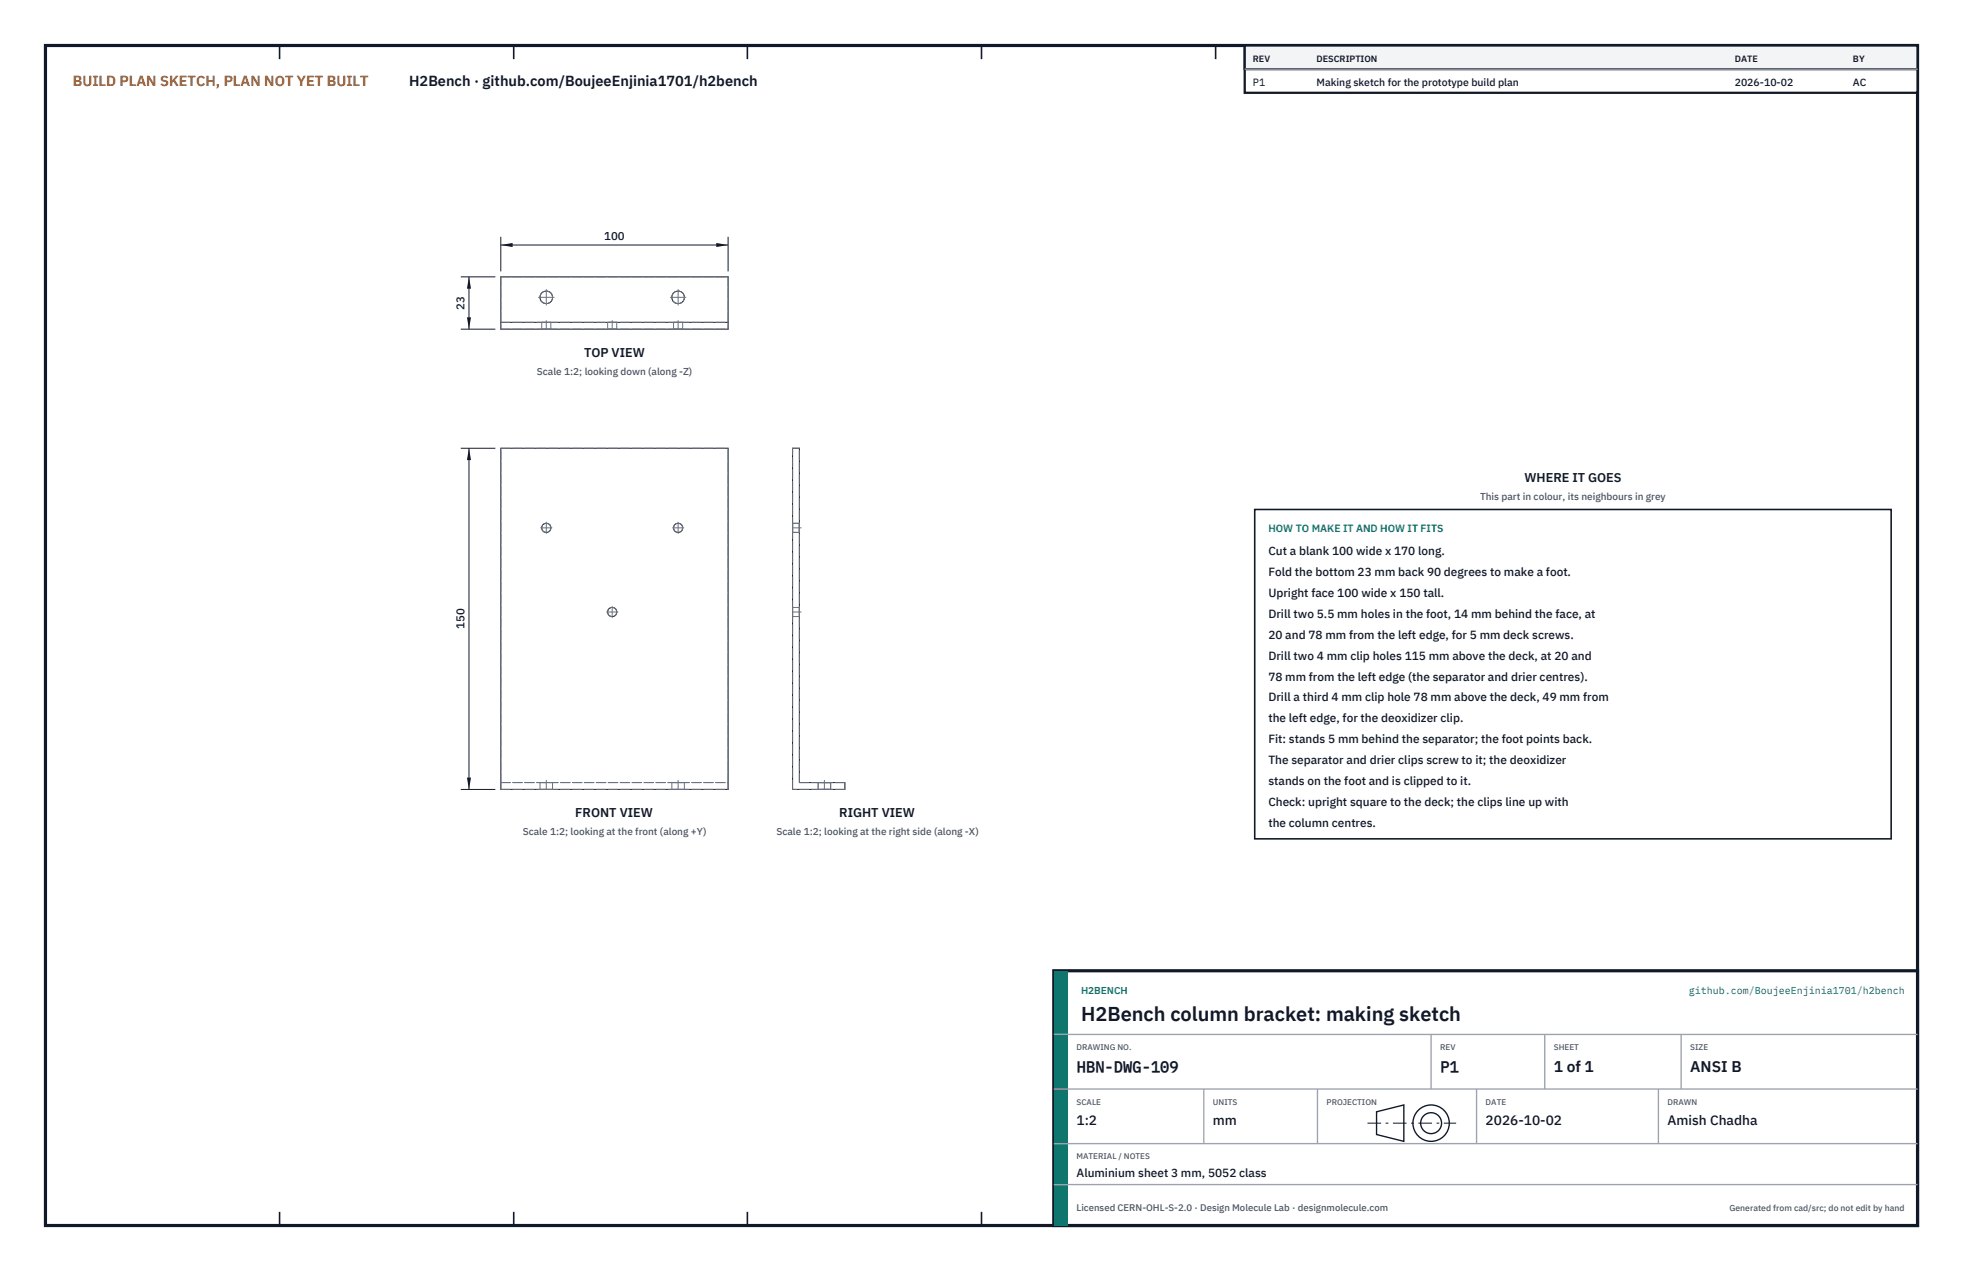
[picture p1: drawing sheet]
<svg xmlns="http://www.w3.org/2000/svg" width="432mm" height="279mm" viewBox="0 0 432 279" stroke-linecap="round" stroke-linejoin="round" font-family="sans-serif">
<defs><g id="words">
<text font-size="4.4" fill="#111827" x="237.8" y="224.4">H2Bench column bracket: making sketch</text>
<g font-size="3.4" fill="#111827">
<text x="236.8" y="235.6">HBN-DWG-109</text>
<text x="316.8" y="235.6">P1</text>
<text x="341.8" y="235.6">1 of 1</text>
<text x="371.8" y="235.6">ANSI B</text>
</g>
<text font-size="3.2" fill="#b45309" x="16" y="19">BUILD PLAN SKETCH, PLAN NOT YET BUILT</text>
<text font-size="3.2" fill="#111827" x="90" y="19">H2Bench · github.com/BoujeeEnjinia1701/h2bench</text>
<g font-size="3" fill="#111827">
<text x="236.8" y="247.2">1:2</text>
<text x="266.8" y="247.2">mm</text>
<text x="326.8" y="247.2">2026-10-02</text>
<text x="366.8" y="247.2">Amish Chadha</text>
</g>
<g font-size="2.8" fill="#111827">
<text x="128.5" y="78.5">TOP VIEW</text>
<text x="335.3" y="106">WHERE IT GOES</text>
<text x="126.5" y="179.6">FRONT VIEW</text>
<text x="184.6" y="179.6">RIGHT VIEW</text>
</g>
<g font-size="2.6" fill="#111827">
<text x="279" y="122">Cut a blank 100 wide x 170 long.</text>
<text x="279" y="126.6">Fold the bottom 23 mm back 90 degrees to make a foot.</text>
<text x="279" y="131.2">Upright face 100 wide x 150 tall.</text>
<text x="279" y="135.8">Drill two 5.5 mm holes in the foot, 14 mm behind the face, at</text>
<text x="279" y="140.4">20 and 78 mm from the left edge, for 5 mm deck screws.</text>
<text x="279" y="145">Drill two 4 mm clip holes 115 mm above the deck, at 20 and</text>
<text x="279" y="149.6">78 mm from the left edge (the separator and drier centres).</text>
<text x="279" y="154.2">Drill a third 4 mm clip hole 78 mm above the deck, 49 mm from</text>
<text x="279" y="158.8">the left edge, for the deoxidizer clip.</text>
<text x="279" y="163.4">Fit: stands 5 mm behind the separator; the foot points back.</text>
<text x="279" y="168">The separator and drier clips screw to it; the deoxidizer</text>
<text x="279" y="172.6">stands on the foot and is clipped to it.</text>
<text x="279" y="177.2">Check: upright square to the deck; the clips line up with</text>
<text x="279" y="181.8">the column centres.</text>
<text x="236.8" y="258.8">Aluminium sheet 3 mm, 5052 class</text>
</g>
<g font-size="2.5" fill="#111827">
<text x="132.9" y="52.9">100</text>
<text x="102.2" y="68.1" transform="rotate(-90 102.2 68.1)">23</text>
<text x="102.2" y="138.3" transform="rotate(-90 102.2 138.3)">150</text>
</g>
<g font-size="2.3" fill="#111827">
<text x="275.6" y="18.8">P1</text>
<text x="289.6" y="18.8">Making sketch for the prototype build plan</text>
<text x="381.6" y="18.8">2026-10-02</text>
<text x="407.6" y="18.8">AC</text>
</g>
<text font-size="2.3" fill="#0f766e" x="279" y="117">HOW TO MAKE IT AND HOW IT FITS</text>
<g font-size="2.2" fill="#4b5563">
<text x="118.1" y="82.4">Scale 1:2; looking down (along -Z)</text>
<text x="325.6" y="110">This part in colour, its neighbours in grey</text>
<text x="115" y="183.6">Scale 1:2; looking at the front (along +Y)</text>
<text x="170.8" y="183.6">Scale 1:2; looking at the right side (along -X)</text>
</g>
<g font-size="2.2" fill="#0f766e">
<text x="237.8" y="218.4">H2BENCH</text>
<text x="371.5" y="218.4">github.com/BoujeeEnjinia1701/h2bench</text>
</g>
<text font-size="2.1" fill="#4b5563" x="236.8" y="266.2">Licensed CERN-OHL-S-2.0 · Design Molecule Lab · designmolecule.com</text>
<g font-size="2" fill="#111827">
<text x="275.6" y="13.6">REV</text>
<text x="289.6" y="13.6">DESCRIPTION</text>
<text x="381.6" y="13.6">DATE</text>
<text x="407.6" y="13.6">BY</text>
</g>
<text font-size="1.9" fill="#4b5563" x="380.4" y="266.2">Generated from cad/src; do not edit by hand</text>
<g font-size="1.8" fill="#4b5563">
<text x="236.8" y="230.8">DRAWING NO.</text>
<text x="316.8" y="230.8">REV</text>
<text x="341.8" y="230.8">SHEET</text>
<text x="371.8" y="230.8">SIZE</text>
<text x="236.8" y="242.8">SCALE</text>
<text x="266.8" y="242.8">UNITS</text>
<text x="291.8" y="242.8">PROJECTION</text>
<text x="326.8" y="242.8">DATE</text>
<text x="366.8" y="242.8">DRAWN</text>
<text x="236.8" y="254.8">MATERIAL / NOTES</text>
</g>
</g></defs>
<path d="M10 10h411.8v259.4h-411.8z" fill="none" stroke="#111827" stroke-width=".7" stroke-linecap="butt"/>
<g fill="none" stroke="#111827" stroke-width=".35">
<path d="M61.5 10v3M113 10v3M164.4 10v3M215.9 10v3M267.4 10v3M318.9 10v3M370.3 10v3M61.5 266.4v3M113 266.4v3M164.4 266.4v3M215.9 266.4v3M267.4 266.4v3"/>
<path d="M318.9 266.4v3M370.3 266.4v3"/>
</g>
<g fill="none" stroke="#111727" stroke-width=".22">
<path d="M110.2 60.9h50v11.5h-50zM110.2 70.9h50M110.2 98.5h50v75h-50zM174.3 98.5h1.5v73.5h10v1.5h-11.5z"/>
<circle cx="120.2" cy="65.4" r="1.39"/>
<circle cx="149.2" cy="65.4" r="1.39"/>
<circle cx="120.2" cy="116" r="1.01"/>
<circle cx="149.2" cy="116" r="1.01"/>
<circle cx="134.7" cy="134.5" r="1.01"/>
</g>
<g fill="none" stroke="#6a7180" stroke-width=".22" stroke-dasharray="2.1 .5">
<path d="M110.2 60.9v11.5M110.2 72.4h50M110.2 60.9h50M110.2 70.9h50M119.2 72.4h2M119.2 70.9h2M119.2 70.9v1.5M121.2 72.4h-2M121.2 70.9h-2M121.2 70.9v1.5M133.7 72.4h2M133.7 70.9h2"/>
<path d="M133.7 70.9v1.5M135.7 72.4h-2M135.7 70.9h-2M135.7 70.9v1.5M148.2 72.4h2M148.2 70.9h2M148.2 70.9v1.5M150.2 72.4h-2M150.2 70.9h-2M150.2 70.9v1.5M160.2 60.9v11.5M110.2 98.5h50"/>
<path d="M174.3 98.5h1.5M174.3 116v-1M174.3 115v2M174.3 117v-1M175.8 116v-1M175.8 115v2M175.8 117v-1M175.8 115h-1.5M175.8 117h-1.5M174.3 134.5v-1M174.3 133.5v2M174.3 135.5v-1"/>
<path d="M175.8 134.5v-1M175.8 133.5v2M175.8 135.5v-1M175.8 133.5h-1.5M175.8 135.5h-1.5M110.2 173.5v-1.5M110.2 172v-73.5M110.2 173.5h50M110.2 172h50M118.8 173.5h2.7M118.8 172h2.7M118.8 173.5v-1.5"/>
<path d="M121.5 173.5h-2.7M121.5 172h-2.7M121.5 173.5v-1.5M147.8 173.5h2.7M147.8 172h2.7M147.8 173.5v-1.5M150.5 173.5h-2.7M150.5 172h-2.7M150.5 173.5v-1.5M160.2 173.5v-1.5M160.2 172v-73.5M174.3 173.5v-75"/>
<path d="M175.8 172h10M175.8 172v-73.5M180 173.5h1.3M180 172h1.3M180 173.5v-1.5M181.3 173.5h1.4M181.3 172h1.4M182.7 173.5h-2.7M182.7 172h-2.7M182.7 173.5v-1.5M185.8 173.5h-11.5M185.8 173.5v-1.5"/>
<circle cx="120.2" cy="65.4" r="1.39"/>
<circle cx="149.2" cy="65.4" r="1.39"/>
<circle cx="120.2" cy="116" r="1.01"/>
<circle cx="149.2" cy="116" r="1.01"/>
<circle cx="134.7" cy="134.5" r="1.01"/>
</g>
<g fill="none" stroke="#6a7180" stroke-width=".22" stroke-dasharray="4.2 .5 0 .5">
<path d="M118.4 65.4h3.5M120.2 70.5v1.9M120.2 67.1v-3.5M134.7 70.5v1.9M147.4 65.4h3.5M149.2 70.5v1.9M149.2 67.1v-3.5M118.9 116h2.5M120.2 117.3v-2.5M147.9 116h2.5M149.2 117.3v-2.5M176.2 116h-1.9"/>
<path d="M133.4 134.5h2.5M134.7 135.8v-2.5M176.2 134.5h-1.9M120.2 173.5v-2M149.2 173.5v-2M181.3 173.5v-2"/>
</g>
<path d="M110.2 52.1v7.6M110.2 53.9h50M160.2 52.1v7.6" fill="none" stroke="#111827" stroke-width=".22"/>
<path d="M110.2 53.9l2.6-.5v.9zM157.6 53.4v.9l2.6-.4z" fill="#111827"/>
<path d="M101.4 60.9h7.6M101.4 72.4h7.6M103.2 60.9v11.5" fill="none" stroke="#111827" stroke-width=".22"/>
<path d="M103.2 60.9l-.5 2.6h.9zM102.7 69.8h.9l-.4 2.6z" fill="#111827"/>
<path d="M101.4 98.5h7.6M103.2 98.5v75M101.4 173.5h7.6" fill="none" stroke="#111827" stroke-width=".22"/>
<path d="M103.2 98.5l-.5 2.6h.9zM102.7 170.9h.9l-.4 2.6z" fill="#111827"/>
<path d="M276 112h140v72.4h-140z" fill="#fff" stroke="#111827" stroke-width=".35"/>
<path d="M273.8 10h148v10.4h-148z" fill="#fff" stroke="#111827" stroke-width=".5"/>
<path d="M273.8 10h148v5.2h-148z" fill="#f3f4f6" stroke="#111827" stroke-width=".5"/>
<path d="M273.8 15.2h148" fill="none" stroke="#9ca3af" stroke-width=".3"/>
<path d="M231.8 213.4h190v56h-190z" fill="#fff" stroke="#111827" stroke-width=".7" stroke-linecap="butt"/>
<path d="M231.8 213.4h3v56h-3z" fill="#0f766e"/>
<path d="M231.8 227.4h190M231.8 239.4h190M264.8 239.4v12M289.8 239.4v12M314.8 227.4v12M324.8 239.4v12M339.8 227.4v12M364.8 239.4v12M369.8 227.4v12M231.8 251.4h190M231.8 260.4h190" fill="none" stroke="#9ca3af" stroke-width=".3"/>
<g fill="none" stroke="#111827" stroke-width=".3">
<path d="M302.8 244.4l6-1.5v8l-6-1.5z"/>
<circle cx="314.8" cy="246.9" r="4"/>
<circle cx="314.8" cy="246.9" r="2.3"/>
</g>
<path d="M300.8 246.9h19.5" fill="none" stroke="#111827" stroke-width=".22" stroke-dasharray="3 1 .6 1" stroke-linecap="butt"/>
<use href="#words"/>
</svg>
